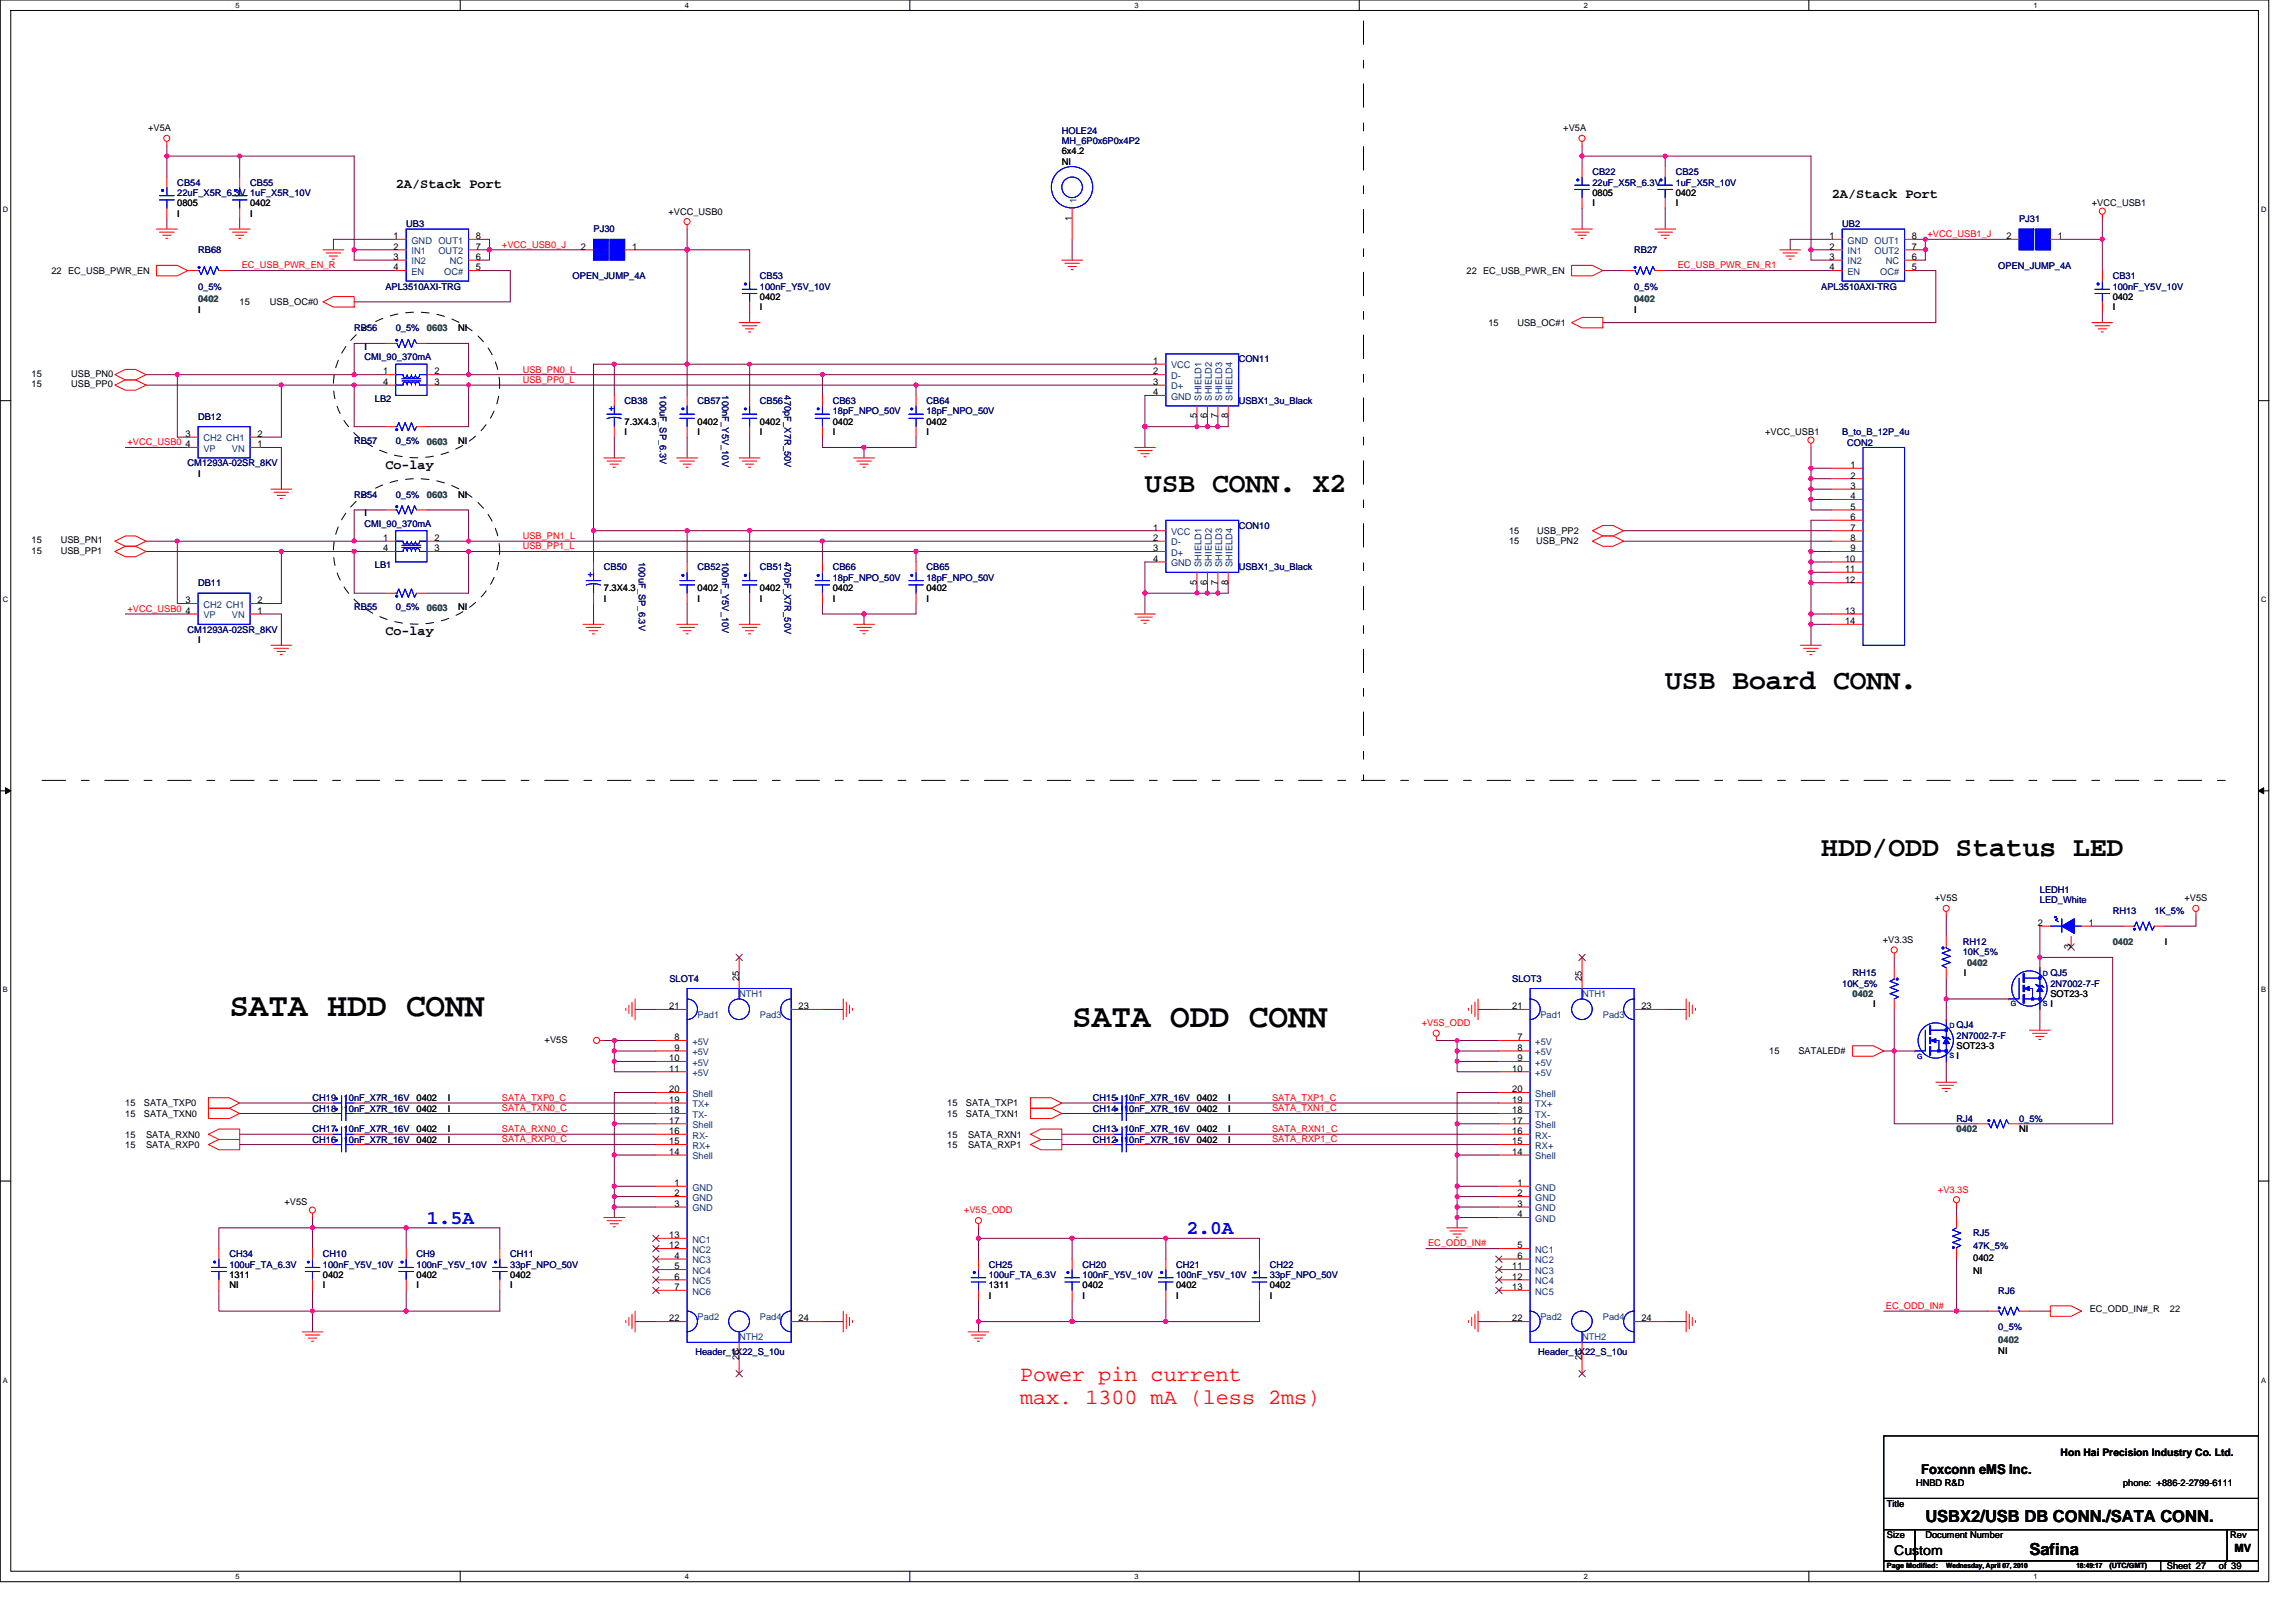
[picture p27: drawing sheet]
<svg xmlns="http://www.w3.org/2000/svg" width="297mm" height="210mm" viewBox="0 0 297 210" stroke-linecap="round" stroke-linejoin="round" font-family="sans-serif">
<defs><g id="words">
<g font-size="4.3">
<text x="29.7" y="131.5">SATA HDD CONN</text>
<text x="138.7" y="132.8">SATA ODD CONN</text>
</g>
<g font-size="3.6">
<text x="148.1" y="63.6">USB CONN. X2</text>
<text x="215.4" y="89.2">USB Board CONN.</text>
<text x="235.6" y="110.7">HDD/ODD Status LED</text>
</g>
<g font-size="2.8" fill="#f00">
<text x="132" y="178.6">Power pin current</text>
<text x="132" y="181.7">max. 1300 mA (less 2ms)</text>
</g>
<g font-size="2.5" fill="#00f">
<text x="55.2" y="158.3">1.5A</text>
<text x="153.5" y="159.7">2.0A</text>
</g>
<g font-size="2.1">
<text x="249.1" y="196.9">USBX2/USB DB CONN./SATA CONN.</text>
<text x="262.5" y="201.2">Safina</text>
</g>
<g font-size="1.7">
<text x="51.2" y="24.3">2A/Stack Port</text>
<text x="237" y="25.7">2A/Stack Port</text>
<text x="49.9" y="60.7">Co-lay</text>
<text x="49.9" y="82.2">Co-lay</text>
<text x="248.6" y="190.8">Foxconn eMS Inc.</text>
<text x="245.1" y="201.2">Custom</text>
</g>
<text font-size="1.5" x="289.1" y="200.7">MV</text>
<text font-size="1.3" x="266.6" y="188.4">Hon Hai Precision Industry Co. Ltd.</text>
<g font-size="1.2">
<text x="19.2" y="17">+V5A</text>
<text x="202.2" y="17">+V5A</text>
<text x="137.4" y="20">6x4.2</text>
<text x="137.4" y="21.3">NI</text>
<text x="22.9" y="26.7">0805</text>
<text x="22.9" y="28">I</text>
<text x="32.4" y="26.7">0402</text>
<text x="32.4" y="28">I</text>
<text x="86.5" y="27.8">+VCC_USB0</text>
<text x="138.7" y="28.6" transform="rotate(-90 138.7 28.6)">1</text>
<text x="206" y="25.3">0805</text>
<text x="206" y="26.7">I</text>
<text x="216.8" y="25.3">0402</text>
<text x="216.8" y="26.7">I</text>
<text x="270.6" y="26.7">+VCC_USB1</text>
<text x="6.6" y="35.4">22 EC_USB_PWR_EN</text>
<text x="50.9" y="30.9">1</text>
<text x="50.9" y="32.3">2</text>
<text x="50.9" y="33.6">3</text>
<text x="50.9" y="35">4</text>
<text x="61.6" y="35">5</text>
<text x="61.6" y="30.9">8</text>
<text x="61.6" y="32.3">7</text>
<text x="61.6" y="33.6">6</text>
<text x="75.2" y="32.3">2</text>
<text x="81.8" y="32.3">1</text>
<text x="189.7" y="35.4">22 EC_USB_PWR_EN</text>
<text x="236.7" y="30.9">1</text>
<text x="236.7" y="32.3">2</text>
<text x="236.7" y="33.6">3</text>
<text x="236.7" y="35">4</text>
<text x="247.4" y="35">5</text>
<text x="247.4" y="30.9">8</text>
<text x="247.4" y="32.3">7</text>
<text x="247.4" y="33.6">6</text>
<text x="259.6" y="30.9">2</text>
<text x="266.2" y="30.9">1</text>
<text x="25.6" y="40.6">I</text>
<text x="31" y="39.5">15</text>
<text x="34.9" y="39.5">USB_OC#0</text>
<text x="98.3" y="38.8">0402</text>
<text x="98.3" y="40.2">I</text>
<text x="211.4" y="40.6">I</text>
<text x="273.3" y="38.8">0402</text>
<text x="273.3" y="40.2">I</text>
<text x="47.2" y="45.3">I</text>
<text x="59.3" y="42.8">NI</text>
<text x="149.2" y="47.1">1</text>
<text x="192.5" y="42.2">15</text>
<text x="196.3" y="42.2">USB_OC#1</text>
<text x="4.1" y="50.1">15</text>
<text x="4.1" y="48.8">15</text>
<text x="9.2" y="50.1">USB_PP0</text>
<text x="9.2" y="48.8">USB_PN0</text>
<text x="49.6" y="48.5">1</text>
<text x="49.6" y="49.8">4</text>
<text x="56.2" y="49.8">3</text>
<text x="56.2" y="48.5">2</text>
<text x="149.2" y="48.5">2</text>
<text x="149.2" y="49.8">3</text>
<text x="149.2" y="51.1">4</text>
<text x="24" y="56.5">3</text>
<text x="24" y="57.9">4</text>
<text x="33.3" y="57.9">1</text>
<text x="33.3" y="56.5">2</text>
<text x="59.3" y="57.4">NI</text>
<text x="80.8" y="54.9">7.3X4.3</text>
<text x="80.8" y="56.3">I</text>
<text x="90.3" y="54.9">0402</text>
<text x="90.3" y="56.3">I</text>
<text x="98.3" y="54.9">0402</text>
<text x="98.3" y="56.3">I</text>
<text x="107.7" y="54.9">0402</text>
<text x="107.7" y="56.3">I</text>
<text x="119.9" y="54.9">0402</text>
<text x="119.9" y="56.3">I</text>
<text x="154.8" y="54.1" transform="rotate(-90 154.8 54.1)">5</text>
<text x="156.2" y="54.1" transform="rotate(-90 156.2 54.1)">6</text>
<text x="157.5" y="54.1" transform="rotate(-90 157.5 54.1)">7</text>
<text x="158.9" y="54.1" transform="rotate(-90 158.9 54.1)">8</text>
<text x="228.4" y="56.3">+VCC_USB1</text>
<text x="25.6" y="61.7">I</text>
<text x="59.3" y="64.4">NI</text>
<text x="239.4" y="60.6">1</text>
<text x="239.4" y="61.9">2</text>
<text x="239.4" y="63.3">3</text>
<text x="239.4" y="64.6">4</text>
<text x="239.4" y="66">5</text>
<text x="4.1" y="70.3">15</text>
<text x="4.1" y="71.6">15</text>
<text x="7.8" y="70.3">USB_PN1</text>
<text x="7.8" y="71.6">USB_PP1</text>
<text x="47.2" y="66.8">I</text>
<text x="49.6" y="70">1</text>
<text x="49.6" y="71.3">4</text>
<text x="56.2" y="71.3">3</text>
<text x="56.2" y="70">2</text>
<text x="149.2" y="68.6">1</text>
<text x="149.2" y="70">2</text>
<text x="149.2" y="71.3">3</text>
<text x="195.2" y="70.4">15</text>
<text x="195.2" y="69.1">15</text>
<text x="198.8" y="70.4">USB_PN2</text>
<text x="198.9" y="69.1">USB_PP2</text>
<text x="239.4" y="67.3">6</text>
<text x="239.4" y="68.6">7</text>
<text x="239.4" y="70">8</text>
<text x="239.4" y="71.3">9</text>
<text x="78.1" y="76.5">7.3X4.3</text>
<text x="78.1" y="77.9">I</text>
<text x="90.3" y="76.5">0402</text>
<text x="90.3" y="77.9">I</text>
<text x="98.3" y="76.5">0402</text>
<text x="98.3" y="77.9">I</text>
<text x="107.7" y="76.5">0402</text>
<text x="107.7" y="77.9">I</text>
<text x="119.9" y="76.5">0402</text>
<text x="119.9" y="77.9">I</text>
<text x="149.2" y="72.7">4</text>
<text x="154.8" y="75.7" transform="rotate(-90 154.8 75.7)">5</text>
<text x="156.2" y="75.7" transform="rotate(-90 156.2 75.7)">6</text>
<text x="157.5" y="75.7" transform="rotate(-90 157.5 75.7)">7</text>
<text x="158.9" y="75.7" transform="rotate(-90 158.9 75.7)">8</text>
<text x="238.7" y="72.7">10</text>
<text x="238.7" y="74">11</text>
<text x="238.7" y="75.4">12</text>
<text x="24" y="78.1">3</text>
<text x="24" y="79.4">4</text>
<text x="25.6" y="83.2">I</text>
<text x="33.3" y="79.4">1</text>
<text x="33.3" y="78.1">2</text>
<text x="59.3" y="78.9">NI</text>
<text x="238.7" y="79.4">13</text>
<text x="238.7" y="80.8">14</text>
<text x="250.3" y="116.6">+V5S</text>
<text x="263.6" y="119.8">2</text>
<text x="270.2" y="119.8">1</text>
<text x="282.6" y="116.6">+V5S</text>
<text x="243.6" y="122">+V3.3S</text>
<text x="267.9" y="122.8" transform="rotate(-90 267.9 122.8)">3</text>
<text x="280.1" y="122.3">I</text>
<text x="86.6" y="130.6">21</text>
<text x="95.6" y="126.9" transform="rotate(-90 95.6 126.9)">25</text>
<text x="103.3" y="130.6">23</text>
<text x="195.6" y="130.6">21</text>
<text x="204.7" y="126.9" transform="rotate(-90 204.7 126.9)">25</text>
<text x="212.4" y="130.6">23</text>
<text x="242.4" y="130.3">I</text>
<text x="254.1" y="126.3">I</text>
<text x="265.3" y="129">SOT23-3</text>
<text x="265.3" y="130.3">I</text>
<text x="70.5" y="134.9">+V5S</text>
<text x="86.6" y="137.3">10</text>
<text x="87.3" y="134.6">8</text>
<text x="87.3" y="136">9</text>
<text x="196.3" y="134.6">7</text>
<text x="196.3" y="136">8</text>
<text x="196.3" y="137.3">9</text>
<text x="228.9" y="136.4">15</text>
<text x="232.7" y="136.4">SATALED#</text>
<text x="253.1" y="135.7">SOT23-3</text>
<text x="253.1" y="137.1">I</text>
<text x="16.2" y="143.1">15</text>
<text x="18.6" y="143.1">SATA_TXP0</text>
<text x="53.9" y="142.5">0402</text>
<text x="53.9" y="143.8">0402</text>
<text x="57.9" y="142.5">I</text>
<text x="57.9" y="143.8">I</text>
<text x="86.6" y="138.6">11</text>
<text x="86.6" y="142.7">19</text>
<text x="86.6" y="141.3">20</text>
<text x="122.6" y="143.1">15</text>
<text x="125" y="143.1">SATA_TXP1</text>
<text x="154.9" y="143.8">0402</text>
<text x="154.9" y="142.5">0402</text>
<text x="158.9" y="143.8">I</text>
<text x="158.9" y="142.5">I</text>
<text x="195.6" y="138.6">10</text>
<text x="195.6" y="142.7">19</text>
<text x="195.6" y="141.3">20</text>
<text x="16.2" y="147.2">15</text>
<text x="16.2" y="148.5">15</text>
<text x="16.2" y="144.5">15</text>
<text x="18.6" y="144.5">SATA_TXN0</text>
<text x="18.9" y="147.2">SATA_RXN0</text>
<text x="18.9" y="148.5">SATA_RXP0</text>
<text x="53.9" y="147.8">0402</text>
<text x="53.9" y="146.5">0402</text>
<text x="57.9" y="147.8">I</text>
<text x="57.9" y="146.5">I</text>
<text x="86.6" y="149.4">14</text>
<text x="86.6" y="148.1">15</text>
<text x="86.6" y="146.7">16</text>
<text x="86.6" y="145.4">17</text>
<text x="86.6" y="144">18</text>
<text x="122.6" y="144.5">15</text>
<text x="122.6" y="147.2">15</text>
<text x="122.6" y="148.5">15</text>
<text x="125" y="144.5">SATA_TXN1</text>
<text x="125.2" y="147.2">SATA_RXN1</text>
<text x="125.2" y="148.5">SATA_RXP1</text>
<text x="154.9" y="147.8">0402</text>
<text x="154.9" y="146.5">0402</text>
<text x="158.9" y="147.8">I</text>
<text x="158.9" y="146.5">I</text>
<text x="195.6" y="149.4">14</text>
<text x="195.6" y="148.1">15</text>
<text x="195.6" y="146.7">16</text>
<text x="195.6" y="145.4">17</text>
<text x="195.6" y="144">18</text>
<text x="261.2" y="146.5">NI</text>
<text x="36.8" y="155.9">+V5S</text>
<text x="87.3" y="153.5">1</text>
<text x="87.3" y="154.8">2</text>
<text x="196.3" y="153.5">1</text>
<text x="196.3" y="154.8">2</text>
<text x="86.6" y="161.5">12</text>
<text x="86.6" y="160.2">13</text>
<text x="87.3" y="156.1">3</text>
<text x="196.3" y="156.1">3</text>
<text x="196.3" y="161.5">5</text>
<text x="196.3" y="157.5">4</text>
<text x="29.7" y="165.4">1311</text>
<text x="29.7" y="166.7">NI</text>
<text x="41.8" y="165.4">0402</text>
<text x="41.8" y="166.7">I</text>
<text x="53.9" y="165.4">0402</text>
<text x="53.9" y="166.7">I</text>
<text x="66" y="165.4">0402</text>
<text x="66" y="166.7">I</text>
<text x="87.3" y="162.9">4</text>
<text x="87.3" y="164.2">5</text>
<text x="87.3" y="165.6">6</text>
<text x="87.3" y="166.9">7</text>
<text x="127.9" y="166.7">1311</text>
<text x="140.1" y="166.7">0402</text>
<text x="152.2" y="166.7">0402</text>
<text x="164.3" y="166.7">0402</text>
<text x="195.6" y="164.2">11</text>
<text x="195.6" y="165.6">12</text>
<text x="195.6" y="166.9">13</text>
<text x="196.3" y="162.9">6</text>
<text x="255.3" y="163.2">0402</text>
<text x="255.3" y="164.8">NI</text>
<text x="86.6" y="171">22</text>
<text x="103.3" y="171">24</text>
<text x="127.9" y="168">I</text>
<text x="140.1" y="168">I</text>
<text x="152.2" y="168">I</text>
<text x="164.3" y="168">I</text>
<text x="195.6" y="171">22</text>
<text x="212.4" y="171">24</text>
<text x="270.4" y="169.8">EC_ODD_IN#_R</text>
<text x="280.7" y="169.8">22</text>
<text x="95.6" y="176" transform="rotate(-90 95.6 176)">26</text>
<text x="204.7" y="176" transform="rotate(-90 204.7 176)">26</text>
<text x="258.5" y="175.2">NI</text>
<text x="244.1" y="195">Title</text>
<text x="247.9" y="192.3">HNBD R&amp;D</text>
<text x="274.7" y="192.3">phone: +886-2-2799-6111</text>
<text x="244.1" y="199">Size</text>
<text x="249.1" y="199">Document Number</text>
<text x="280.3" y="203">Sheet 27</text>
<text x="287.1" y="203">of 39</text>
<text x="288.5" y="199">Rev</text>
</g>
<g font-size="1.2" fill="#000080">
<text x="137.4" y="17.3">HOLE24</text>
<text x="137.4" y="18.6">MH_6P0x6P0x4P2</text>
<text x="206" y="22.6">CB22</text>
<text x="216.8" y="22.6">CB25</text>
<text x="22.9" y="24">CB54</text>
<text x="22.9" y="25.3">22uF_X5R_6.3V 1uF_X5R_10V</text>
<text x="32.4" y="24">CB55</text>
<text x="52.6" y="29.4">UB3</text>
<text x="206" y="24">22uF_X5R_6.3V</text>
<text x="216.8" y="24">1uF_X5R_10V</text>
<text x="238.3" y="29.4">UB2</text>
<text x="261.2" y="28.7">PJ31</text>
<text x="25.6" y="32.7">RB68</text>
<text x="76.8" y="30.1">PJ30</text>
<text x="211.4" y="32.7">RB27</text>
<text x="258.5" y="34.8">OPEN_JUMP_4A</text>
<text x="25.6" y="37.5">0_5%</text>
<text x="49.9" y="37.5">APL3510AXI-TRG</text>
<text x="74.1" y="36.1">OPEN_JUMP_4A</text>
<text x="98.3" y="36.1">CB53</text>
<text x="98.3" y="37.5">100nF_Y5V_10V</text>
<text x="211.4" y="37.5">0_5%</text>
<text x="235.6" y="37.5">APL3510AXI-TRG</text>
<text x="273.3" y="36.1">CB31</text>
<text x="273.3" y="37.5">100nF_Y5V_10V</text>
<text x="45.8" y="42.8">RB56</text>
<text x="47.2" y="46.6">CMI_90_370mA</text>
<text x="51.2" y="42.8">0_5%</text>
<text x="160.2" y="46.9">CON11</text>
<text x="48.5" y="52">LB2</text>
<text x="80.8" y="52.3">CB38</text>
<text x="85.4" y="51.2" transform="rotate(90 85.4 51.2)">100uF_SP_6.3V</text>
<text x="90.3" y="52.3">CB57</text>
<text x="93.4" y="51.2" transform="rotate(90 93.4 51.2)">100nF_Y5V_10V</text>
<text x="98.3" y="52.3">CB56</text>
<text x="101.5" y="51.2" transform="rotate(90 101.5 51.2)">470pF_X7R_50V</text>
<text x="107.7" y="52.3">CB63</text>
<text x="107.7" y="53.6">18pF_NPO_50V</text>
<text x="119.9" y="52.3">CB64</text>
<text x="119.9" y="53.6">18pF_NPO_50V</text>
<text x="160.2" y="52.3">USBX1_3u_Black</text>
<text x="25.6" y="54.3">DB12</text>
<text x="45.8" y="57.4">RB57</text>
<text x="51.2" y="57.4">0_5%</text>
<text x="238.3" y="56.3">B_to_B_12P_4u</text>
<text x="239" y="57.7">CON2</text>
<text x="24.3" y="60.3">CM1293A-02SR_8KV</text>
<text x="45.8" y="64.4">RB54</text>
<text x="51.2" y="64.4">0_5%</text>
<text x="47.2" y="68.2">CMI_90_370mA</text>
<text x="160.2" y="68.4">CON10</text>
<text x="25.6" y="75.8">DB11</text>
<text x="48.5" y="73.5">LB1</text>
<text x="78.1" y="73.8">CB50</text>
<text x="82.7" y="72.7" transform="rotate(90 82.7 72.7)">100uF_SP_6.3V</text>
<text x="90.3" y="73.8">CB52</text>
<text x="93.4" y="72.7" transform="rotate(90 93.4 72.7)">100nF_Y5V_10V</text>
<text x="98.3" y="73.8">CB51</text>
<text x="101.5" y="72.7" transform="rotate(90 101.5 72.7)">470pF_X7R_50V</text>
<text x="107.7" y="73.8">CB66</text>
<text x="107.7" y="75.1">18pF_NPO_50V</text>
<text x="119.9" y="73.8">CB65</text>
<text x="119.9" y="75.1">18pF_NPO_50V</text>
<text x="160.2" y="73.8">USBX1_3u_Black</text>
<text x="24.3" y="81.9">CM1293A-02SR_8KV</text>
<text x="45.8" y="78.9">RB55</text>
<text x="51.2" y="78.9">0_5%</text>
<text x="263.9" y="115.5">LEDH1</text>
<text x="263.9" y="116.9">LED_White</text>
<text x="273.3" y="118.2">RH13</text>
<text x="278.7" y="118.2">1K_5%</text>
<text x="253.9" y="122.3">RH12</text>
<text x="253.9" y="123.6">10K_5%</text>
<text x="86.6" y="127.1">SLOT4</text>
<text x="195.6" y="127.1">SLOT3</text>
<text x="238.3" y="127.7">10K_5%</text>
<text x="239.7" y="126.3">RH15</text>
<text x="265.3" y="126.3">QJ5</text>
<text x="265.3" y="127.7">2N7002-7-F</text>
<text x="253.1" y="133">QJ4</text>
<text x="253.1" y="134.4">2N7002-7-F</text>
<text x="40.4" y="142.5">CH19</text>
<text x="40.4" y="143.8">CH18</text>
<text x="44.5" y="142.5">10nF_X7R_16V</text>
<text x="44.5" y="143.8">10nF_X7R_16V</text>
<text x="141.4" y="143.8">CH14</text>
<text x="141.4" y="142.5">CH15</text>
<text x="145.4" y="143.8">10nF_X7R_16V</text>
<text x="145.4" y="142.5">10nF_X7R_16V</text>
<text x="40.4" y="147.8">CH16</text>
<text x="40.4" y="146.5">CH17</text>
<text x="44.5" y="147.8">10nF_X7R_16V</text>
<text x="44.5" y="146.5">10nF_X7R_16V</text>
<text x="141.4" y="147.8">CH12</text>
<text x="141.4" y="146.5">CH13</text>
<text x="145.4" y="147.8">10nF_X7R_16V</text>
<text x="145.4" y="146.5">10nF_X7R_16V</text>
<text x="253.1" y="145.2">RJ4</text>
<text x="261.2" y="145.2">0_5%</text>
<text x="255.3" y="160">RJ5</text>
<text x="255.3" y="161.6">47K_5%</text>
<text x="29.7" y="162.6">CH34</text>
<text x="29.7" y="164">100uF_TA_6.3V</text>
<text x="41.8" y="162.6">CH10</text>
<text x="41.8" y="164">100nF_Y5V_10V</text>
<text x="53.9" y="162.6">CH9</text>
<text x="53.9" y="164">100nF_Y5V_10V</text>
<text x="66" y="162.6">CH11</text>
<text x="66" y="164">33pF_NPO_50V</text>
<text x="127.9" y="164">CH25</text>
<text x="127.9" y="165.4">100uF_TA_6.3V</text>
<text x="140.1" y="164">CH20</text>
<text x="140.1" y="165.4">100nF_Y5V_10V</text>
<text x="152.2" y="164">CH21</text>
<text x="152.2" y="165.4">100nF_Y5V_10V</text>
<text x="164.3" y="164">CH22</text>
<text x="164.3" y="165.4">33pF_NPO_50V</text>
<text x="258.5" y="167.4">RJ6</text>
<text x="258.5" y="172.1">0_5%</text>
<text x="90" y="175.3">Header_1X22_S_10u</text>
<text x="199" y="175.3">Header_1X22_S_10u</text>
</g>
<g font-size="1.2" fill="#004080">
<text x="139.3" y="26.2" transform="rotate(-90 139.3 26.2)">1</text>
<text x="53.2" y="31.5">GND OUT1</text>
<text x="53.2" y="32.9">IN1</text>
<text x="53.2" y="34.2">IN2</text>
<text x="53.2" y="35.6">EN</text>
<text x="56.7" y="32.9">OUT2</text>
<text x="57.5" y="35.6">OC#</text>
<text x="58.2" y="34.2">NC</text>
<text x="239" y="31.5">GND OUT1</text>
<text x="239" y="32.9">IN1</text>
<text x="239" y="34.2">IN2</text>
<text x="239" y="35.6">EN</text>
<text x="242.5" y="32.9">OUT2</text>
<text x="243.2" y="35.6">OC#</text>
<text x="244" y="34.2">NC</text>
<text x="151.5" y="47.7">VCC</text>
<text x="151.5" y="49">D-</text>
<text x="151.5" y="50.4">D+</text>
<text x="151.5" y="51.7">GND</text>
<text x="155.4" y="51.8" transform="rotate(-90 155.4 51.8)">SHIELD1</text>
<text x="156.8" y="51.8" transform="rotate(-90 156.8 51.8)">SHIELD2</text>
<text x="158.1" y="51.8" transform="rotate(-90 158.1 51.8)">SHIELD3</text>
<text x="159.5" y="51.8" transform="rotate(-90 159.5 51.8)">SHIELD4</text>
<text x="26.3" y="57.1">CH2 CH1</text>
<text x="26.3" y="58.4">VP</text>
<text x="30" y="58.4">VN</text>
<text x="151.5" y="69.2">VCC</text>
<text x="151.5" y="70.6">D-</text>
<text x="151.5" y="71.9">D+</text>
<text x="151.5" y="73.3">GND</text>
<text x="155.4" y="73.4" transform="rotate(-90 155.4 73.4)">SHIELD1</text>
<text x="156.8" y="73.4" transform="rotate(-90 156.8 73.4)">SHIELD2</text>
<text x="158.1" y="73.4" transform="rotate(-90 158.1 73.4)">SHIELD3</text>
<text x="159.5" y="73.4" transform="rotate(-90 159.5 73.4)">SHIELD4</text>
<text x="26.3" y="78.6">CH2 CH1</text>
<text x="26.3" y="80">VP</text>
<text x="30" y="80">VN</text>
<text x="90.3" y="131.7">Pad1</text>
<text x="95.6" y="129">NTH1</text>
<text x="98.3" y="131.7">Pad3</text>
<text x="199.3" y="131.7">Pad1</text>
<text x="204.7" y="129">NTH1</text>
<text x="207.4" y="131.7">Pad3</text>
<text x="89.6" y="135.2">+5V</text>
<text x="89.6" y="136.5">+5V</text>
<text x="89.6" y="137.9">+5V</text>
<text x="198.6" y="135.2">+5V</text>
<text x="198.6" y="136.5">+5V</text>
<text x="198.6" y="137.9">+5V</text>
<text x="89.6" y="139.2">+5V</text>
<text x="89.6" y="143.3">TX+</text>
<text x="89.6" y="141.9">Shell</text>
<text x="198.6" y="139.2">+5V</text>
<text x="198.6" y="143.3">TX+</text>
<text x="198.6" y="141.9">Shell</text>
<text x="89.6" y="150">Shell</text>
<text x="89.6" y="148.6">RX+</text>
<text x="89.6" y="147.3">RX-</text>
<text x="89.6" y="145.9">Shell</text>
<text x="89.6" y="144.6">TX-</text>
<text x="198.6" y="150">Shell</text>
<text x="198.6" y="148.6">RX+</text>
<text x="198.6" y="147.3">RX-</text>
<text x="198.6" y="145.9">Shell</text>
<text x="198.6" y="144.6">TX-</text>
<text x="89.6" y="154">GND</text>
<text x="89.6" y="155.4">GND</text>
<text x="198.6" y="154">GND</text>
<text x="198.6" y="155.4">GND</text>
<text x="89.6" y="156.7">GND</text>
<text x="89.6" y="160.8">NC1</text>
<text x="198.6" y="156.7">GND</text>
<text x="198.6" y="158.1">GND</text>
<text x="89.6" y="163.4">NC3</text>
<text x="89.6" y="164.8">NC4</text>
<text x="89.6" y="166.1">NC5</text>
<text x="89.6" y="167.5">NC6</text>
<text x="89.6" y="162.1">NC2</text>
<text x="198.6" y="164.8">NC3</text>
<text x="198.6" y="166.1">NC4</text>
<text x="198.6" y="167.5">NC5</text>
<text x="198.6" y="162.1">NC1</text>
<text x="198.6" y="163.4">NC2</text>
<text x="90.3" y="170.7">Pad2</text>
<text x="95.6" y="173.4">NTH2</text>
<text x="98.3" y="170.7">Pad4</text>
<text x="199.3" y="170.7">Pad2</text>
<text x="204.7" y="173.4">NTH2</text>
<text x="207.4" y="170.7">Pad4</text>
</g>
<g font-size="1.2" fill="#f00">
<text x="31.3" y="34.7">EC_USB_PWR_EN_R</text>
<text x="64.9" y="32">+VCC_USB0_J</text>
<text x="217.1" y="34.7">EC_USB_PWR_EN_R1</text>
<text x="249.4" y="30.7">+VCC_USB1_J</text>
<text x="67.6" y="48.2">USB_PN0_L</text>
<text x="67.6" y="49.6">USB_PP0_L</text>
<text x="16.5" y="57.6">+VCC_USB0</text>
<text x="67.6" y="69.7">USB_PN1_L</text>
<text x="67.6" y="71.1">USB_PP1_L</text>
<text x="16.5" y="79.2">+VCC_USB0</text>
<text x="183.9" y="132.8">+V5S_ODD</text>
<text x="64.9" y="142.4">SATA_TXP0_C</text>
<text x="64.9" y="143.8">SATA_TXN0_C</text>
<text x="164.6" y="142.4">SATA_TXP1_C</text>
<text x="164.6" y="143.8">SATA_TXN1_C</text>
<text x="64.9" y="146.5">SATA_RXN0_C</text>
<text x="64.9" y="147.8">SATA_RXP0_C</text>
<text x="164.6" y="146.5">SATA_RXN1_C</text>
<text x="164.6" y="147.8">SATA_RXP1_C</text>
<text x="250.7" y="154.3">+V3.3S</text>
<text x="124.7" y="157">+V5S_ODD</text>
<text x="184.8" y="161.3">EC_ODD_IN#</text>
<text x="244" y="169.4">EC_ODD_IN#</text>
</g>
<g font-size="1.2" fill="#008040">
<text x="25.6" y="39.1">0402</text>
<text x="211.4" y="39.1">0402</text>
<text x="55.2" y="42.9">0603</text>
<text x="55.2" y="57.5">0603</text>
<text x="55.2" y="64.4">0603</text>
<text x="55.2" y="79.1">0603</text>
<text x="254.5" y="125">0402</text>
<text x="273.3" y="122.3">0402</text>
<text x="239.7" y="129">0402</text>
<text x="253.1" y="146.5">0402</text>
<text x="258.5" y="173.7">0402</text>
</g>
<g font-size="1.2" fill="#00f">
<text x="78.8" y="52.5" transform="rotate(90 78.8 52.5)">+</text>
<text x="76.1" y="74" transform="rotate(90 76.1 74)">+</text>
</g>
<g font-size="1">
<text x="30.5" y="1">5</text>
<text x="88.6" y="1">4</text>
<text x="146.8" y="1">3</text>
<text x="204.9" y="1">2</text>
<text x="263.1" y="1">1</text>
<text x=".4" y="27.4">D</text>
<text x="292.5" y="27.4">D</text>
<text x=".4" y="77.9">C</text>
<text x="292.5" y="77.9">C</text>
<text x=".4" y="128.4">B</text>
<text x="292.5" y="128.4">B</text>
<text x=".4" y="178.9">A</text>
<text x="292.5" y="178.9">A</text>
<text x="30.5" y="204.3">5</text>
<text x="88.6" y="204.3">4</text>
<text x="146.8" y="204.3">3</text>
<text x="204.9" y="204.3">2</text>
<text x="263.1" y="204.3">1</text>
</g>
<g font-size=".9" fill="#00f">
<text x="260.1" y="130.2">G</text>
<text x="264.3" y="126.3">D</text>
<text x="264.3" y="130.1">S</text>
<text x="248" y="136.9">G</text>
<text x="252.2" y="133.1">D</text>
<text x="252.2" y="136.8">S</text>
</g>
<g font-size=".9">
<text x="244.1" y="202.9">Page Modified:</text>
<text x="251.8" y="202.9">Wednesday, April 07, 2010</text>
<text x="268.6" y="202.9">18:49:17</text>
<text x="272.9" y="202.9">(UTC/GMT)</text>
</g>
</g></defs>
<path d="M0 0h293.5v204.6h-293.5zM1.4 1.4h290.8v201.9h-290.8z" fill="none" stroke="#000" stroke-width=".13"/>
<g fill="#fff">
<path d="M30.5 .1h.5v1.1h-.5z"/>
<path d="M30.5 203.4h.5v1.1h-.5z"/>
</g>
<path d="M59.5 0v1.4M59.5 203.3v1.3" fill="none" stroke="#000" stroke-width=".13"/>
<g fill="#fff">
<path d="M88.6 .1h.5v1.1h-.5z"/>
<path d="M88.6 203.4h.5v1.1h-.5z"/>
</g>
<path d="M117.7 0v1.4M117.7 203.3v1.3" fill="none" stroke="#000" stroke-width=".13"/>
<g fill="#fff">
<path d="M146.8 .1h.5v1.1h-.5z"/>
<path d="M146.8 203.4h.5v1.1h-.5z"/>
</g>
<path d="M175.8 0v1.4M175.8 203.3v1.3" fill="none" stroke="#000" stroke-width=".13"/>
<g fill="#fff">
<path d="M204.9 .1h.5v1.1h-.5z"/>
<path d="M204.9 203.4h.5v1.1h-.5z"/>
</g>
<path d="M234 0v1.4M234 203.3v1.3" fill="none" stroke="#000" stroke-width=".13"/>
<g fill="#fff">
<path d="M263.1 .1h.5v1.1h-.5z"/>
<path d="M263.1 203.4h.5v1.1h-.5z"/>
<path d="M.4 26.6h.7v1h-.7z"/>
<path d="M292.5 26.6h.7v1h-.7z"/>
<path d="M.4 77.1h.7v1h-.7z"/>
<path d="M292.5 77.1h.7v1h-.7z"/>
</g>
<path d="M0 51.8h1.4M292.2 51.8h1.3" fill="none" stroke="#000" stroke-width=".13"/>
<g fill="#fff">
<path d="M.4 127.6h.6v1h-.6z"/>
<path d="M292.5 127.6h.7v1h-.7z"/>
</g>
<path d="M0 102.3h1.4M292.2 102.3h1.3" fill="none" stroke="#000" stroke-width=".13"/>
<path d="M.7 101.9l.7 .4-.7 .4zM292.2 102.3l.7-.4v.8z" fill="#000" stroke="#000" stroke-width=".13"/>
<g fill="#fff">
<path d="M.4 178h.6v1.1h-.6z"/>
<path d="M292.5 178h.7v1.1h-.7z"/>
</g>
<path d="M0 152.8h1.4M292.2 152.8h1.3M243.7 185.8h48.5v8.1h-48.5zM243.7 193.9h48.5v4h-48.5zM243.7 197.9h4.1v4h-4.1zM247.8 197.9h40.3v4h-40.3zM288.1 197.9h4.1v4h-4.1zM243.7 201.9h35.8v1.4h-35.8zM279.5 201.9h12.7v1.4h-12.7z" fill="none" stroke="#000" stroke-width=".13"/>
<g fill="none" stroke="#800040" stroke-width=".13">
<path d="M21.6 18.9v1.3M204.7 18.9v1.3M21.6 28.3v1.3M21.6 20.2v2.7M21.6 20.2h9.4M29.7 35h21.5M31 28.3v1.3M31 20.2h14.8v12.1M31 20.2v2.7M45.8 32.3v1.4h5.4M45.8 32.3h5.4M51.2 31h-8.1v1.3"/>
<path d="M62 35h4v4.1h-20.2M62 31h1.3v1.3M62 32.3h1.3M63.3 32.3v1.4h-1.3M63.3 32.3h12.1M82.2 32.3h6.7M88.9 32.3v14.8h8.1M88.9 29.6v2.7M88.9 32.3h8.1v2.7M138.7 31v2.7M204.7 20.2h10.7M204.7 26.9v2.7"/>
<path d="M204.7 20.2v1.3M207.4 35h2.7M215.4 26.9v2.7M215.4 35h21.6M215.4 20.2h18.9v12.1M215.4 20.2v1.3M234.3 32.3h2.7M234.3 32.3v1.4h2.7M237 31h-5.4v1.3M247.8 35h2.6v6.7h-43M247.8 32.3h1.3M247.8 31h1.3"/>
<path d="M249.1 31v1.3M249.1 31h10.8M249.1 32.3v1.4h-1.3M266.6 31h5.4M272 31v4M272 28.3v2.7M16.2 57.9h8.1M18.9 49.8h17.5M18.9 48.5h4M22.9 48.5v8.1h1.4M22.9 48.5h22.9M33.7 57.9h2.7v5.4"/>
<path d="M36.4 49.8v6.8h-2.7M36.4 49.8h9.4M45.8 49.8h4.1M45.8 49.8v5.4h4.1M45.8 48.5h4.1M49.9 44.4h-4.1v4.1M55.2 44.4h5.4v4.1M56.6 48.5h4M56.6 49.8h4M60.6 48.5h45.8v2.7M60.6 49.8h57.9M60.6 49.8v5.4h-5.4"/>
<path d="M79.5 47.1v4.1M79.5 47.1h-2.7v21.6M79.5 47.1h9.4v4.1M79.5 56.6v2.6M88.9 56.6v2.6M97 47.1h52.5M97 47.1v4.1M97 56.6v2.6M97 40.4v1.3M106.4 56.6v1.3h5.4v1.3M106.4 48.5h43.1M118.5 49.8h31"/>
<path d="M118.5 49.8v1.4M118.5 56.6v1.3h-6.7M148.1 55.2v2.7M148.1 55.2h6.8M149.5 51.2h-1.4v4M154.9 53.8v1.4h1.3M156.2 55.2h1.4M156.2 53.8v1.4M157.6 53.8v1.4M158.9 53.8v1.4h-1.3M234.3 57.9v2.7M272 40.4v1.3"/>
<path d="M16.2 79.4h8.1M18.9 71.4h17.5M18.9 70h4M22.9 70v8.1h1.4M22.9 70h22.9M33.7 79.4h2.7v4.1M36.4 71.4v6.7h-2.7M36.4 71.4h9.4M45.8 71.4h4.1M45.8 71.4v5.4h4.1M45.8 70h4.1M49.9 66h-4.1v4"/>
<path d="M55.2 66h5.4v4M56.6 70h4M56.6 71.4h4M60.6 70h45.8v2.7M60.6 71.4h57.9v1.3M60.6 71.4v5.4h-5.4M76.8 68.7h12.1v4M76.8 78.1v2.7M76.8 68.7v4M88.9 78.1v2.7M88.9 68.7h8.1M97 68.7h52.5"/>
<path d="M97 68.7v4M97 78.1v2.7M106.4 78.1v1.3h5.4v1.4M106.4 70h43.1M118.5 71.4h31M118.5 78.1v1.3h-6.7M148.1 76.8v2.6M148.1 76.8h6.8M149.5 72.7h-1.4v4.1M154.9 75.4v1.4h1.3M156.2 76.8h1.4M156.2 75.4v1.4"/>
<path d="M157.6 75.4v1.4M158.9 75.4v1.4h-1.3M210.1 70h26.9M210.1 68.7h26.9M234.3 72.7v1.3h2.7M234.3 64.6v1.4h2.7M234.3 63.3h2.7M234.3 61.9h2.7M234.3 60.6h2.7M234.3 63.3v1.3h2.7M234.3 72.7h2.7M234.3 71.4h2.7"/>
<path d="M234.3 79.4v1.4h2.7M234.3 75.4v4h2.7M234.3 74v1.4h2.7M234.3 61.9v1.4M234.3 71.4v1.3M234.3 60.6v1.3M237 67.3h-2.7v4.1M234.3 80.8v2.7M251.8 118.5v2.7M263.9 119.8v4.1M270.6 119.8h4.1M284.1 118.5v1.3h-4"/>
<path d="M78.1 134.6h1.4M79.5 137.3v1.4h5.4M79.5 136v1.3M79.5 134.6v1.4M79.5 136h5.4M79.5 134.6h5.4M79.5 137.3h5.4M82.2 130.6h2.7M106.4 130.6h2.7M185.8 134.6h2.7M188.5 134.6h5.4M188.5 137.3v1.4h5.4"/>
<path d="M188.5 136h5.4M188.5 137.3h5.4M188.5 134.6v1.4M188.5 136v1.3M191.2 130.6h2.7M215.4 130.6h2.7M243.7 136h1.4M245.1 136h2.7M245.1 130.6v5.4M245.1 136v9.4h10.7M245.1 123.9v1.3M251.8 137.3v2.7"/>
<path d="M251.8 129.2h8.1M251.8 126.6v2.6M251.8 129.2v2.7M263.9 123.9h9.4v21.5h-12.1M263.9 123.9v1.3M263.9 130.6v2.7M31 142.7h10.8M31 144.1h10.8M31 146.7h10.8M31 148.1h10.8M40.4 158.9h12.2M40.4 157.5v1.4"/>
<path d="M40.4 158.9v2.6M40.4 158.9h-12.1v2.6M47.2 142.7h37.7M47.2 144.1h37.7M47.2 146.7h37.7M47.2 148.1h37.7M52.6 158.9v2.6M52.6 158.9h12.1v2.6M79.5 145.4v4M79.5 156.2v1.3M79.5 153.5v1.3M79.5 149.4v4.1"/>
<path d="M79.5 154.8v1.4M79.5 156.2h5.4M79.5 154.8h5.4M79.5 153.5h5.4M79.5 149.4h5.4M79.5 145.4h5.4M84.9 141.4h-5.4v4M126.6 158.9v1.3M137.4 146.7h5.3M137.4 142.7h5.3M137.4 148.1h5.3M137.4 144.1h5.3"/>
<path d="M148.1 146.7h45.8M148.1 142.7h45.8M148.1 148.1h45.8M148.1 144.1h45.8M188.5 157.5h5.4M188.5 156.2h5.4M188.5 154.8h5.4M188.5 153.5h5.4M188.5 149.4h5.4M188.5 157.5v1.4M188.5 156.2v1.3M188.5 154.8v1.4"/>
<path d="M188.5 153.5v1.3M188.5 149.4v4.1M188.5 145.4v4M193.9 141.4h-5.4v4h5.4M253.1 156.2v1.3M28.3 166.9v2.7h12.1M40.4 169.6v2.7M40.4 166.9v2.7M40.4 169.6h12.2M52.6 166.9v2.7M64.7 166.9v2.7h-12.1M82.2 171h2.7"/>
<path d="M106.4 171h2.7M126.6 171h12.1M126.6 160.2h12.1M126.6 171v1.3M126.6 160.2v2.7M126.6 168.3v2.7M138.7 160.2h12.1M138.7 160.2v2.7M138.7 168.3v2.7M138.7 171h12.1M150.8 160.2h12.1v2.7M150.8 160.2v2.7"/>
<path d="M150.8 168.3v2.7M162.9 168.3v2.7h-12.1M184.5 161.5h9.4M191.2 171h2.7M215.4 171h2.7M243.7 169.6h9.4M253.1 169.6h4.1M253.1 162.9v6.7M262.5 169.6h2.8"/>
</g>
<g fill="#f0f" stroke="#f0f" stroke-width=".13">
<circle cx="45.8" cy="32.3" r=".27"/>
<circle cx="31" cy="20.2" r=".26"/>
<circle cx="21.6" cy="20.2" r=".26"/>
<circle cx="97" cy="47.1" r=".25"/>
<circle cx="45.8" cy="48.5" r=".27"/>
<circle cx="45.8" cy="49.8" r=".26"/>
<circle cx="79.5" cy="47.1" r=".26"/>
<circle cx="63.3" cy="32.3" r=".26"/>
<circle cx="88.9" cy="47.1" r=".26"/>
<circle cx="148.1" cy="55.2" r=".26"/>
<circle cx="154.8" cy="55.2" r=".26"/>
<circle cx="156.2" cy="55.2" r=".27"/>
<circle cx="157.5" cy="55.2" r=".26"/>
<circle cx="157.5" cy="76.7" r=".25"/>
<circle cx="106.4" cy="70" r=".26"/>
<circle cx="76.8" cy="68.7" r=".26"/>
<circle cx="97" cy="68.7" r=".26"/>
<circle cx="45.8" cy="70" r=".26"/>
<circle cx="45.8" cy="71.3" r=".27"/>
<circle cx="148.1" cy="76.7" r=".25"/>
<circle cx="154.9" cy="76.7" r=".25"/>
<circle cx="156.2" cy="76.7" r=".26"/>
<circle cx="36.4" cy="71.3" r=".26"/>
<circle cx="88.9" cy="68.7" r=".27"/>
<circle cx="234.3" cy="32.3" r=".27"/>
<circle cx="215.4" cy="20.2" r=".25"/>
<circle cx="204.7" cy="20.2" r=".25"/>
<circle cx="234.3" cy="64.6" r=".27"/>
<circle cx="234.3" cy="61.9" r=".27"/>
<circle cx="234.3" cy="63.3" r=".26"/>
<circle cx="234.3" cy="80.8" r=".26"/>
<circle cx="234.3" cy="72.7" r=".27"/>
<circle cx="234.3" cy="71.3" r=".27"/>
<circle cx="234.3" cy="79.4" r=".27"/>
<circle cx="234.3" cy="75.4" r=".27"/>
<circle cx="234.3" cy="60.6" r=".26"/>
<circle cx="234.3" cy="74" r=".26"/>
<circle cx="106.4" cy="48.5" r=".27"/>
<circle cx="118.5" cy="71.3" r=".27"/>
<circle cx="88.9" cy="32.3" r=".27"/>
<circle cx="188.5" cy="134.6" r=".25"/>
<circle cx="52.5" cy="169.6" r=".27"/>
<circle cx="138.7" cy="171" r=".26"/>
<circle cx="126.6" cy="171" r=".26"/>
<circle cx="52.5" cy="158.8" r=".27"/>
<circle cx="150.8" cy="171" r=".25"/>
<circle cx="150.8" cy="160.2" r=".26"/>
<circle cx="79.5" cy="137.3" r=".26"/>
<circle cx="138.7" cy="160.2" r=".27"/>
<circle cx="126.6" cy="160.2" r=".27"/>
<circle cx="188.5" cy="136" r=".26"/>
<circle cx="79.5" cy="156.2" r=".27"/>
<circle cx="79.5" cy="154.8" r=".26"/>
<circle cx="79.5" cy="153.5" r=".27"/>
<circle cx="79.5" cy="136" r=".27"/>
<circle cx="79.5" cy="149.4" r=".27"/>
<circle cx="79.5" cy="145.4" r=".27"/>
<circle cx="188.5" cy="157.5" r=".25"/>
<circle cx="188.5" cy="156.2" r=".26"/>
<circle cx="188.5" cy="154.8" r=".25"/>
<circle cx="188.5" cy="153.5" r=".26"/>
<circle cx="188.5" cy="137.3" r=".25"/>
<circle cx="188.5" cy="149.4" r=".26"/>
<circle cx="188.5" cy="145.4" r=".26"/>
<circle cx="40.4" cy="169.6" r=".26"/>
<circle cx="40.4" cy="158.8" r=".26"/>
<circle cx="79.5" cy="134.6" r=".26"/>
<circle cx="251.8" cy="129.2" r=".26"/>
<circle cx="245" cy="136" r=".26"/>
<circle cx="253.1" cy="169.6" r=".27"/>
<circle cx="263.9" cy="123.9" r=".26"/>
<circle cx="60.6" cy="48.5" r=".26"/>
<circle cx="118.5" cy="49.8" r=".26"/>
<circle cx="60.6" cy="49.8" r=".25"/>
<circle cx="111.8" cy="57.9" r=".27"/>
<circle cx="60.6" cy="70" r=".25"/>
<circle cx="60.6" cy="71.3" r=".26"/>
<circle cx="111.8" cy="79.4" r=".27"/>
<circle cx="249.1" cy="31" r=".26"/>
<circle cx="249.1" cy="32.3" r=".26"/>
<circle cx="272" cy="31" r=".26"/>
<circle cx="22.9" cy="70" r=".25"/>
<circle cx="22.9" cy="48.5" r=".26"/>
<circle cx="36.4" cy="49.8" r=".25"/>
</g>
<g fill="none" stroke="#f00" stroke-width=".13">
<path d="M21.6 18.3v.6M204.7 18.3v.6M20.2 29.6h2.7M20.2 34.3h2.7l1.4 .7-1.4 .7h-2.7zM20.6 30h1.9M21.1 30.4h1M21.5 30.8h.2M24.3 35h1.3M28.3 35h1.4M29.7 29.6h2.7M30.1 30h1.9M30.5 30.4h1.1"/>
<path d="M30.9 30.8h.3M41.8 39.1l1.3-.7h2.7v1.3h-2.7zM41.8 32.3h2.7M42.2 32.7h1.9M42.6 33.1h1.1M43 33.5h.3M51.2 31h1.4M51.2 32.3h1.4M51.2 33.7h1.4M51.2 35h1.4M60.6 31h1.4M60.6 32.3h1.4"/>
<path d="M60.6 33.7h1.4M60.6 35h1.4M88.9 29.1v.5M137.4 33.7h2.7M137.8 34.1h1.9M138.2 34.5h1.1M138.6 34.9h.3M138.7 26.9v4.1M203.3 34.3h2.7l1.4 .7-1.4 .7h-2.7zM203.3 29.6h2.7M203.7 30h1.9M204.1 30.4h1.1"/>
<path d="M204.5 30.8h.3M214.1 29.6h2.7M214.5 30h1.9M214.9 30.4h1.1M215.3 30.8h.3M230.2 32.3h2.7M230.7 32.7h1.8M231.1 33.1h1M231.5 33.5h.2M237 31h1.3M237 32.3h1.3M237 33.7h1.3"/>
<path d="M237 35h1.3M246.4 31h1.4M246.4 32.3h1.4M246.4 33.7h1.4M246.4 35h1.4M259.9 31h1.3M265.3 31h1.3M272 27.7v.6M14.9 49.8l1.3-.7h1.3l1.4 .7-1.4 .7h-1.3zM14.9 48.5l1.3-.7h1.3l1.4 .7-1.4 .6h-1.3zM49.9 44.4h1.3M49.9 55.2h1.3"/>
<path d="M53.9 44.4h1.3M53.9 55.2h1.3M78.1 59.2h2.7M78.5 59.6h1.9M87.5 59.2h2.8M87.9 59.6h1.9M95.6 59.2h2.7M95.6 41.7h2.7M96 42.1h1.9M96 59.6h1.9M96.4 42.5h1.1M96.8 42.9h.3"/>
<path d="M97 51.2v1.3M97 55.2v1.4M110.4 59.2h2.7M110.8 59.6h1.9M146.8 57.9h2.7M147.2 58.3h1.9M147.6 58.7h1.1M148 59.1h.3M203.3 41.7l1.4-.6h2.7v1.3h-2.7zM234.3 57.4v.5M270.6 41.7h2.7M271 42.1h1.9"/>
<path d="M271.4 42.5h1.1M271.8 42.9h.3M14.9 70l1.3-.7h1.3l1.4 .7-1.4 .7h-1.3zM14.9 71.4l1.3-.7h1.3l1.4 .7-1.4 .6h-1.3zM24.3 79.4h1.3M24.3 78.1h1.3M32.4 79.4h1.3M32.4 78.1h1.3M35 63.3h2.7M35.5 63.7h1.8M35.9 64.1h1M36.3 64.5h.2"/>
<path d="M49.9 66h1.3M53.9 66h1.3M76.8 72.7v1.3M76.8 76.8v1.3M78.9 60h1.1M79.3 60.5h.3M88.4 60h1M88.8 60.5h.2M88.9 72.7v1.3M88.9 76.8v1.3M96.4 60h1.1M96.8 60.5h.3"/>
<path d="M111.2 60h1.1M111.7 60.5h.2M146.8 79.4h2.7M147.2 79.8h1.9M206 70l1.4-.7h1.3l1.4 .7-1.4 .7h-1.3zM206 68.7l1.4-.7h1.3l1.4 .7-1.4 .6h-1.3zM237 60.6h4M237 61.9h4M237 63.3h4M237 64.6h4M237 66h4M237 67.3h4"/>
<path d="M237 68.7h4M237 70h4M237 71.4h4M237 72.7h4M237 74h4M237 75.4h4M237 79.4h4M35 83.5h2.7M35.5 83.9h1.8M35.9 84.3h1M36.3 84.7h.2M75.4 80.8h2.7"/>
<path d="M75.8 81.2h1.9M76.2 81.6h1.1M76.6 82h.3M87.5 80.8h2.8M87.9 81.2h1.9M88.4 81.6h1M88.8 82h.2M95.6 80.8h2.7M96 81.2h1.9M96.4 81.6h1.1M96.8 82h.3M110.4 80.8h2.7"/>
<path d="M110.8 81.2h1.9M111.2 81.6h1.1M111.7 82h.2M147.6 80.2h1.1M148 80.6h.3M232.9 83.5h2.7M233.3 83.9h1.9M233.7 84.3h1.1M234.1 84.7h.3M237 80.8h4M251.8 117.9v.6M284.1 117.9v.6"/>
<path d="M77.6 134.6h.5M81 130.5v.2M81.4 130v1.1M81.8 129.6v1.9M82.2 129.2v2.7M109.1 129.2v2.7M109.5 129.6v1.9M109.9 130v1.1M110.3 130.5v.2M185.8 134.1v.5M190 130.5v.2M190.4 130v1.1"/>
<path d="M190.8 129.6v1.9M191.2 129.2v2.7M218.1 129.2v2.7M218.5 129.6v1.9M218.9 130v1.1M219.3 130.5v.2M239.7 135.3h2.7l1.3 .7-1.3 .7h-2.7zM245.1 123.3v.6M247.8 136h.1M251.8 121.2v1.3M251.8 125.2v1.4M251.8 137.3h.1"/>
<path d="M251.8 131.9h.1M262.5 133.3h2.8M262.9 133.7h2M263.4 134.1h1M263.8 134.5h.2M27 143.4h2.7l1.3 .7-1.3 .6h-2.7zM27 142h2.7l1.3 .7-1.3 .7h-2.7zM27 146.7l1.3-.6h2.7v1.3h-2.7zM27 148.1l1.3-.7h2.7v1.4h-2.7zM40.4 157v.5M78.1 157.5h2.7M78.5 157.9h1.9"/>
<path d="M78.9 158.3h1.1M79.3 158.7h.3M126.6 158.3v.6M133.3 146.7l1.4-.6h2.7v1.3h-2.7zM133.3 142h2.7l1.4 .7-1.4 .7h-2.7zM133.3 148.1l1.4-.7h2.7v1.4h-2.7zM133.3 143.4h2.7l1.4 .7-1.4 .6h-2.7zM142.7 148.1h1.4M146.8 148.1h1.3M187.2 158.9h2.7M187.6 159.3h1.9M188 159.7h1.1"/>
<path d="M250.4 140h2.7M250.8 140.4h1.9M251.2 140.8h1.1M251.6 141.2h.3M253.1 155.6v.6M39.1 172.3h2.7M39.5 172.7h1.9M39.9 173.1h1.1M40.3 173.5h.3M52.6 161.5v1.4M52.6 165.6v1.3M81 170.8v.3"/>
<path d="M81.4 170.4v1.1M81.8 170v1.9M82.2 169.6v2.7M109.1 169.6v2.7M109.5 170v1.9M109.9 170.4v1.1M110.3 170.8v.3M125.2 172.3h2.7M125.6 172.7h1.9M126 173.1h1.1M126.4 173.5h.3M126.6 162.9v1.4"/>
<path d="M126.6 166.9v1.4M150.8 162.9v1.4M150.8 166.9v1.4M188.4 160.1h.3M190 170.8v.3M190.4 170.4v1.1M190.8 170v1.9M191.2 169.6v2.7M218.1 169.6v2.7M218.5 170v1.9M218.9 170.4v1.1M219.3 170.8v.3"/>
<path d="M265.3 169h2.6l1.4 .6-1.4 .7h-2.6z"/>
<circle cx="21.6" cy="17.9" r=".39"/>
<circle cx="204.7" cy="17.9" r=".39"/>
<circle cx="88.9" cy="28.7" r=".39"/>
<circle cx="272" cy="27.3" r=".4"/>
<circle cx="234.3" cy="56.9" r=".39"/>
<circle cx="251.8" cy="117.5" r=".39"/>
<circle cx="284.1" cy="117.5" r=".39"/>
<circle cx="77.2" cy="134.6" r=".39"/>
<circle cx="185.8" cy="133.7" r=".39"/>
<circle cx="245.1" cy="122.9" r=".39"/>
<circle cx="40.4" cy="156.6" r=".39"/>
<circle cx="126.6" cy="157.9" r=".39"/>
<circle cx="253.1" cy="155.2" r=".4"/>
</g>
<path d="M45.8 43.5a11.7 11.7 0 0 1 16.9 .9 8.6 8.6 0 0 1-1.7 12.4 11.7 11.7 0 0 1-15.9-1.6 8.5 8.5 0 0 1 .7-11.7zM45.8 65.1a11.7 11.7 0 0 1 16.9 .9 8.6 8.6 0 0 1-1.7 12.4 11.7 11.7 0 0 1-15.9-1.7 8.5 8.5 0 0 1 .7-11.6z" fill="none" stroke="#000" stroke-width=".13" stroke-dasharray="1 1 1 1 1 1 1 1"/>
<path d="M176.4 2.7v98.3M5.4 101h284.1" fill="none" stroke="#000" stroke-width=".13" stroke-dasharray="3 2 1 2"/>
<g fill="none" stroke="#00f" stroke-width=".13">
<path d="M25.6 35h.2l.2 .5 .4-1 .4 1 .4-1 .4 1 .4-1 .3 .5M52.6 29.6h8v6.8h-8zM238.3 29.6h8.1v6.8h-8.1zM51.2 44.4h.1l.3 .6 .4-1.1 .4 1.1 .4-1.1 .4 1.1 .4-1.1 .3 .5M51.2 55.2h.1l.3-.5 .4 1 .4-1 .4 1 .4-1 .4 1 .3-.5M96 53.6h1.9M96 54.1h1.9M97 54.1v1.1M97 52.5v1.1M241 57.9h5.4v25.6h-5.4zM25.6 76.8h6.8v4h-6.8zM51.2 66h.1l.3 .5 .4-1.1 .4 1.1 .4-1.1 .4 1.1 .4-1.1 .3 .6"/>
<path d="M75.8 75.1h1.9M75.8 75.7l1-.2 .9 .2M76.8 74v1.1M76.8 75.5v1.3M87.9 75.1h1.9M87.9 75.7h1.9M88.9 75.7v1.1M88.9 74v1.1M249.1 133.3v2.7h-1.3M249.8 133.3h1.8M249.8 136h1.8M250.4 134.6h.4v1.2"/>
<path d="M251.8 122.5v.1l.5 .3-1.1 .4 1.1 .4-1.1 .4 1.1 .4-1.1 .4 .6 .3M251.8 133.4v.8M251.8 135v.8M251.8 131.9v1.2M251.8 136.1v1.2M261.2 126.6v2.6h-1.3M261.9 126.6h1.9M261.9 129.2h1.9M262.5 127.9h.4v1.2M263.9 126.7v.8M263.9 128.3v.8M263.9 125.2v1.2"/>
<path d="M263.9 129.4v1.2M144.1 148.1h1.1M145.2 147.2v1.8M145.7 147.2v1.8M145.7 148.1h1.1M51.6 164h1.9M51.6 164.5h1.9M52.6 164.5v1.1M52.6 162.9v1.1M125.6 165.3h1.9M125.6 165.9h1.9M126.6 165.9v1"/>
<path d="M126.6 164.3v1M149.9 165.3h1.9M149.9 165.9h1.9M150.8 165.9v1M150.8 164.3v1"/>
<circle cx="138.7" cy="24.2" r="2.68"/>
<circle cx="138.7" cy="24.2" r="1.33"/>
<circle cx="250.4" cy="134.6" r="2.28"/>
<circle cx="262.5" cy="127.9" r="2.29"/>
</g>
<g fill="#00f" stroke="#00f" stroke-width=".13">
<path d="M144.4 147.5h.2v.1h-.2z" fill-rule="evenodd"/>
<path d="M144.4 147.5h.2v.1h-.2z" fill-rule="evenodd"/>
<path d="M25.7 34.5h.1v.2h-.1z" fill-rule="evenodd"/>
<path d="M25.7 34.5h.1v.2h-.1z" fill-rule="evenodd"/>
<path d="M51.2 43.9h.2v.2h-.2z" fill-rule="evenodd"/>
<path d="M51.2 43.9h.2v.2h-.2z" fill-rule="evenodd"/>
<path d="M251.8 134.4l.4 .6h-.8z" fill-rule="evenodd"/>
<path d="M249.8 134.6l.6-.2v.5z" fill-rule="evenodd"/>
<path d="M251.6 133.1v.3h.3v-.3z" fill-rule="evenodd"/>
<path d="M251.6 135.8v.3h.3v-.3z" fill-rule="evenodd"/>
<path d="M249.6 132.7v1.1h.2v-1.1z" fill-rule="evenodd"/>
<path d="M249.6 135.4v1.1h.2v-1.1z" fill-rule="evenodd"/>
<path d="M249.6 134.2v.8h.2v-.8z" fill-rule="evenodd"/>
<path d="M251.5 134.2v.2h.5v-.2z" fill-rule="evenodd"/>
<path d="M250.7 135.8v.3h.3v-.3z" fill-rule="evenodd"/>
<path d="M252 134.2l.3 .3-.3-.1z" fill-rule="evenodd"/>
<path d="M251.2 134.1l.3 .1v.2z" fill-rule="evenodd"/>
<path d="M251.8 134.4l.4 .6h-.8z" fill-rule="evenodd"/>
<path d="M249.8 134.6l.6-.2v.5z" fill-rule="evenodd"/>
<path d="M251.6 133.1v.3h.3v-.3z" fill-rule="evenodd"/>
<path d="M251.6 135.8v.3h.3v-.3z" fill-rule="evenodd"/>
<path d="M249.6 132.7v1.1h.2v-1.1z" fill-rule="evenodd"/>
<path d="M249.6 135.4v1.1h.2v-1.1z" fill-rule="evenodd"/>
<path d="M249.6 134.2v.8h.2v-.8z" fill-rule="evenodd"/>
<path d="M251.5 134.2v.2h.5v-.2z" fill-rule="evenodd"/>
<path d="M250.7 135.8v.3h.3v-.3z" fill-rule="evenodd"/>
<path d="M252 134.2l.3 .3-.3-.1z" fill-rule="evenodd"/>
<path d="M251.2 134.1l.3 .1v.2z" fill-rule="evenodd"/>
<path d="M150.2 164.5h.2v.2h-.2z" fill-rule="evenodd"/>
<path d="M150.2 164.5h.2v.2h-.2z" fill-rule="evenodd"/>
<path d="M125.9 164.5h.2v.2h-.2z" fill-rule="evenodd"/>
<path d="M125.9 164.5h.2v.2h-.2z" fill-rule="evenodd"/>
<path d="M51.2 65.5h.2v.1h-.2z" fill-rule="evenodd"/>
<path d="M51.2 65.5h.2v.1h-.2z" fill-rule="evenodd"/>
<path d="M96.3 52.8h.2v.2h-.2z" fill-rule="evenodd"/>
<path d="M96.3 52.8h.2v.2h-.2z" fill-rule="evenodd"/>
<path d="M88.3 74.3h.1v.2h-.1z" fill-rule="evenodd"/>
<path d="M88.3 74.3h.1v.2h-.1z" fill-rule="evenodd"/>
<path d="M251.3 122.5h.2v.2h-.2z" fill-rule="evenodd"/>
<path d="M251.3 122.5h.2v.2h-.2z" fill-rule="evenodd"/>
<path d="M51.9 163.2h.2v.2h-.2z" fill-rule="evenodd"/>
<path d="M51.9 163.2h.2v.2h-.2z" fill-rule="evenodd"/>
<path d="M263.4 29.6v2.7h1.9v-2.7z" fill-rule="evenodd"/>
<path d="M261.2 29.6v2.7h1.9v-2.7z" fill-rule="evenodd"/>
<path d="M263.4 29.6v2.7h1.9v-2.7z" fill-rule="evenodd"/>
<path d="M261.2 29.6v2.7h1.9v-2.7z" fill-rule="evenodd"/>
<path d="M51.2 55.5h.2v.2h-.2z" fill-rule="evenodd"/>
<path d="M51.2 55.5h.2v.2h-.2z" fill-rule="evenodd"/>
<path d="M263.9 127.6l.4 .7h-.8z" fill-rule="evenodd"/>
<path d="M261.9 127.9l.6-.3v.6z" fill-rule="evenodd"/>
</g>
<path d="M263.8 126.4h.2v.3h-.2z" fill="#00f"/>
<g fill="none" stroke="#00f" stroke-width=".13">
<path d="M20.6 25.9h1.9M20.6 25.3h1.9M21.6 25.9v1M21.6 24.2v1.1M30.1 25.3h1.9M30.1 25.9h1.9M31 25.9v1M31 24.2v1.1M96 37.4h1.9M96 38h1.9M97 38v1.1M97 36.4v1"/>
<path d="M203.7 24.5h1.9M203.7 24h1.9M204.7 24.5v1.1M204.7 22.9v1.1M211.4 35h.1l.3 .5 .4-1 .4 1 .4-1 .4 1 .4-1 .3 .5M214.5 24.5h1.9M214.5 24h1.9M215.4 24.5v1.1M215.4 22.9v1.1M271 38h1.9M271 37.4h1.9M272 38v1.1"/>
<path d="M272 36.4v1M25.6 55.2h6.8v4h-6.8zM51.2 47.1h4v4.1h-4zM51.2 48.5h1v.1M52 49h2.4M52 49.3h2.4M52.2 49.7v.1h-1M52.2 48.6v.2l.2 .1 .2-.1 .1-.2M52.2 49.7v-.2l.2-.1 .3 .3M52.7 49.7v.1M52.7 49.7l.1-.2 .1-.1 .2 .1 .1 .2M52.7 48.5v.1"/>
<path d="M52.7 48.6l.1 .2 .1 .1 .3-.2v-.1M53.2 49.7v.1M53.2 48.5v.1M53.2 48.6l.1 .2 .2 .1 .2-.1 .1-.2v.2l.2 .1 .2-.1 .1-.2M53.2 49.7l.1-.2 .2-.1 .2 .3 .1-.2 .2-.1 .3 .3M53.8 49.7v.1M53.8 48.5v.1M54.3 49.7v.1h.9M55.2 48.5h-.9v.1M78.5 53.6h1.9M79.5 52.5v1.1M79.5 54v1.2"/>
<path d="M80.4 54.1l-.9-.1-1 .2M87.9 53.6h1.9M87.9 54.1h1.9M88.9 54.1v1.1M88.9 52.5v1.1M105.4 53.6h1.9M105.4 54.1h1.9M106.4 54.1v1.1M106.4 52.5v1.1M117.6 53.6h1.9M117.6 54.1h1.9M118.5 54.1v1.1"/>
<path d="M118.5 52.5v1.1M150.8 45.8h9.4v6.7h-9.4zM51.2 68.7h4v4h-4zM51.2 76.8h.1l.3-.6 .4 1.1 .4-1.1 .4 1.1 .4-1.1 .4 1.1 .3-.5M51.2 70h1v.1M52 70.5h2.4M52 70.8h2.4M52.2 70.1a.25 .25 0 0 0 .2 .3 .25 .25 0 0 0 .3-.3M52.7 71.2l-.1-.2h-.2a.29 .29 0 0 0-.2 .4h-1M52.7 70v.1M52.7 70.1a.26 .26 0 0 0 .2 .3 .26 .26 0 0 0 .3-.3M53.2 71.2a.26 .26 0 0 0-.3-.2 .26 .26 0 0 0-.2 .2v.2"/>
<path d="M53.2 70v.1M53.2 70.1a.26 .26 0 0 0 .3 .3 .26 .26 0 0 0 .3-.3 .25 .25 0 0 0 .2 .3 .25 .25 0 0 0 .3-.3M53.7 71.2v-.2h-.2a.29 .29 0 0 0-.3 .4M53.8 71.2v.2M53.8 70v.1M53.8 71.2v-.1l.2-.1h.2l.1 .2M54.3 71.2v.2h.9M55.2 70h-.9v.1M96 75.1h1.9M96 75.7h1.9M97 75.7v1.1M97 74v1.1"/>
<path d="M105.4 75.1h1.9M105.4 75.7h1.9M106.4 75.7v1.1M106.4 74v1.1M117.6 75.1h1.9M117.6 75.7h1.9M118.5 75.7v1.1M118.5 74v1.1M150.8 67.3h9.4v6.7h-9.4zM265.3 119.8h4M265.8 118.6l.4 .3-.3 .1 .4 .3M266.1 118.6h-.3v.1"/>
<path d="M266.7 118.9v1.7M276 119.8h.2l.2-.5 .4 1.1 .4-1.1 .4 1.1 .4-1.1 .4 1.1 .3-.6M88.9 129.2a1.33 1.33 0 0 1 1.3 1.4 1.33 1.33 0 0 1-1.3 1.3M88.9 127.9h13.5v45.8h-13.5zM95.6 127.9v1.3M102.3 129.2a1.33 1.33 0 0 0-1.3 1.4 1.33 1.33 0 0 0 1.3 1.3M197.9 129.2a1.33 1.33 0 0 1 1.4 1.4 1.33 1.33 0 0 1-1.4 1.3M197.9 127.9h13.5v45.8h-13.5zM204.7 127.9v1.3M211.4 129.2a1.33 1.33 0 0 0-1.3 1.4 1.33 1.33 0 0 0 1.3 1.3M245.1 126.6v.1l-.6 .3 1.1 .4-1.1 .4 1.1 .4-1.1 .4 1.1 .4-.5 .2M261.2 126.6v2.6h-1.3"/>
<path d="M261.9 126.6h1.9M261.9 129.2h1.9M262.5 127.9h.4v1.2M263.8 126.4h.2v.3h-.2zM263.9 126.7v.8M263.9 128.3v.8M263.9 125.2v1.2M263.9 129.4v1.2M43.1 142.7h1.1M43.1 148.1h1.1M43.1 146.7h1.1M43.1 144.1h1.1"/>
<path d="M44.2 141.8v1.9M44.2 147.2v1.8M44.2 145.8v1.9M44.2 143.1v1.9M44.7 141.8v1.9M44.7 142.7h1.1M44.7 147.2v1.8M44.7 148.1h1.1M44.7 145.8v1.9M44.7 146.7h1.1M44.7 143.1v1.9M44.7 144.1h1.1"/>
<path d="M144.1 144.1h1.1M144.1 146.7h1.1M144.1 142.7h1.1M145.2 143.1v1.9M145.2 145.8v1.9M145.2 141.8v1.9M145.7 143.1v1.9M145.7 144.1h1.1M145.7 145.8v1.9M145.7 146.7h1.1M145.7 141.8v1.9M145.7 142.7h1.1"/>
<path d="M253.1 158.9l-.5 .2 1.1 .4-1.1 .4 1.1 .4-1.1 .4 1.1 .4-.6 .3v.1M257.2 145.4h.1l.3 .5 .4-1 .4 1 .4-1 .4 1 .4-1 .3 .5M27.4 164.5h1.9M27.4 164h1.9M28.3 164.5v1.1M28.3 162.9v1.1M39.5 164h1.9M39.5 164.5h1.9M40.4 164.5v1.1M40.4 162.9v1.1M63.7 164h1.9M63.7 164.5h1.9"/>
<path d="M64.7 164.5v1.1M64.7 162.9v1.1M88.9 169.6a1.33 1.33 0 0 1 1.3 1.4 1.33 1.33 0 0 1-1.3 1.3M95.6 172.3v1.4M102.3 169.6a1.33 1.33 0 0 0-1.3 1.4 1.33 1.33 0 0 0 1.3 1.3M137.8 165.3h1.9M137.8 165.9h1.9M138.7 165.9v1M138.7 164.3v1M162 165.3h1.9M162 165.9h1.9M162.9 165.9v1"/>
<path d="M162.9 164.3v1M197.9 169.6a1.33 1.33 0 0 1 1.4 1.4 1.33 1.33 0 0 1-1.4 1.3M204.7 172.3v1.4M211.4 169.6a1.33 1.33 0 0 0-1.3 1.4 1.33 1.33 0 0 0 1.3 1.3M258.5 169.6h.2l.2 .6 .4-1.1 .4 1.1 .4-1.1 .4 1.1 .4-1.1 .3 .5"/>
<circle cx="95.6" cy="130.6" r="1.34"/>
<circle cx="204.7" cy="130.6" r="1.33"/>
<circle cx="262.5" cy="127.9" r="2.29"/>
<circle cx="95.6" cy="171" r="1.34"/>
<circle cx="204.7" cy="171" r="1.33"/>
</g>
<g fill="#00f" stroke="#00f" stroke-width=".13">
<path d="M263.8 129.1v.3h.2v-.3z" fill-rule="evenodd"/>
<path d="M261.7 126v1.1h.2v-1.1z" fill-rule="evenodd"/>
<path d="M261.7 128.7v1.1h.2v-1.1z" fill-rule="evenodd"/>
<path d="M261.7 127.5v.8h.2v-.8z" fill-rule="evenodd"/>
<path d="M263.6 127.5v.1h.6v-.1z" fill-rule="evenodd"/>
<path d="M262.8 129.1v.3h.3v-.3z" fill-rule="evenodd"/>
<path d="M264.2 127.5l.2 .3-.2-.2z" fill-rule="evenodd"/>
<path d="M263.4 127.4l.2 .1v.1z" fill-rule="evenodd"/>
<path d="M263.9 127.6l.4 .7h-.8z" fill-rule="evenodd"/>
<path d="M261.9 127.9l.6-.3v.6z" fill-rule="evenodd"/>
<path d="M263.8 126.4v.3h.2v-.3z" fill-rule="evenodd"/>
<path d="M263.8 129.1v.3h.2v-.3z" fill-rule="evenodd"/>
<path d="M261.7 126v1.1h.2v-1.1z" fill-rule="evenodd"/>
<path d="M261.7 128.7v1.1h.2v-1.1z" fill-rule="evenodd"/>
<path d="M261.7 127.5v.8h.2v-.8z" fill-rule="evenodd"/>
<path d="M263.6 127.5v.1h.6v-.1z" fill-rule="evenodd"/>
<path d="M262.8 129.1v.3h.3v-.3z" fill-rule="evenodd"/>
<path d="M264.2 127.5l.2 .3-.2-.2z" fill-rule="evenodd"/>
<path d="M263.4 127.4l.2 .1v.1z" fill-rule="evenodd"/>
<path d="M27.7 163.2h.2v.2h-.2z" fill-rule="evenodd"/>
<path d="M27.7 163.2h.2v.2h-.2z" fill-rule="evenodd"/>
<path d="M43.4 142.1h.2v.1h-.2z" fill-rule="evenodd"/>
<path d="M43.4 142.1h.2v.1h-.2z" fill-rule="evenodd"/>
<path d="M257.2 144.9h.2v.2h-.2z" fill-rule="evenodd"/>
<path d="M257.2 144.9h.2v.2h-.2z" fill-rule="evenodd"/>
<path d="M43.4 147.5h.2v.1h-.2z" fill-rule="evenodd"/>
<path d="M43.4 147.5h.2v.1h-.2z" fill-rule="evenodd"/>
<path d="M105.8 52.8h.1v.2h-.1z" fill-rule="evenodd"/>
<path d="M105.8 52.8h.1v.2h-.1z" fill-rule="evenodd"/>
<path d="M276 120.1h.2v.2h-.2z" fill-rule="evenodd"/>
<path d="M276 120.1h.2v.2h-.2z" fill-rule="evenodd"/>
<path d="M39.8 163.2h.2v.2h-.2z" fill-rule="evenodd"/>
<path d="M39.8 163.2h.2v.2h-.2z" fill-rule="evenodd"/>
<path d="M20.9 24.5h.2v.2h-.2z" fill-rule="evenodd"/>
<path d="M20.9 24.5h.2v.2h-.2z" fill-rule="evenodd"/>
<path d="M96.3 74.3h.2v.2h-.2z" fill-rule="evenodd"/>
<path d="M96.3 74.3h.2v.2h-.2z" fill-rule="evenodd"/>
<path d="M105.8 74.3h.1v.2h-.1z" fill-rule="evenodd"/>
<path d="M105.8 74.3h.1v.2h-.1z" fill-rule="evenodd"/>
<path d="M117.9 52.8h.1v.2h-.1z" fill-rule="evenodd"/>
<path d="M117.9 52.8h.1v.2h-.1z" fill-rule="evenodd"/>
<path d="M51.2 77h.2v.2h-.2z" fill-rule="evenodd"/>
<path d="M51.2 77h.2v.2h-.2z" fill-rule="evenodd"/>
<path d="M144.4 143.4h.2v.2h-.2z" fill-rule="evenodd"/>
<path d="M144.4 143.4h.2v.2h-.2z" fill-rule="evenodd"/>
<path d="M258.6 169.1h.1v.2h-.1z" fill-rule="evenodd"/>
<path d="M258.6 169.1h.1v.2h-.1z" fill-rule="evenodd"/>
<path d="M43.4 146.1h.2v.2h-.2z" fill-rule="evenodd"/>
<path d="M43.4 146.1h.2v.2h-.2z" fill-rule="evenodd"/>
<path d="M117.9 74.3h.1v.2h-.1z" fill-rule="evenodd"/>
<path d="M117.9 74.3h.1v.2h-.1z" fill-rule="evenodd"/>
<path d="M245.3 126.6h.2v.2h-.2z" fill-rule="evenodd"/>
<path d="M245.3 126.6h.2v.2h-.2z" fill-rule="evenodd"/>
<path d="M162.3 164.5h.2v.2h-.2z" fill-rule="evenodd"/>
<path d="M162.3 164.5h.2v.2h-.2z" fill-rule="evenodd"/>
<path d="M30.4 24.5h.1v.2h-.1z" fill-rule="evenodd"/>
<path d="M30.4 24.5h.1v.2h-.1z" fill-rule="evenodd"/>
<path d="M144.4 146.1h.2v.2h-.2z" fill-rule="evenodd"/>
<path d="M144.4 146.1h.2v.2h-.2z" fill-rule="evenodd"/>
<path d="M266.7 119.8l1.6-.9v1.9z" fill-rule="evenodd"/>
<path d="M266.7 119.8l1.6-.9v1.9z" fill-rule="evenodd"/>
<path d="M211.4 34.5h.2v.2h-.2z" fill-rule="evenodd"/>
<path d="M211.4 34.5h.2v.2h-.2z" fill-rule="evenodd"/>
<path d="M204 23.2h.2v.2h-.2z" fill-rule="evenodd"/>
<path d="M204 23.2h.2v.2h-.2z" fill-rule="evenodd"/>
<path d="M252.6 161.3h.2v.2h-.2z" fill-rule="evenodd"/>
<path d="M252.6 161.3h.2v.2h-.2z" fill-rule="evenodd"/>
<path d="M78.9 31v2.7h1.9v-2.7z" fill-rule="evenodd"/>
<path d="M76.8 31v2.7h1.9v-2.7z" fill-rule="evenodd"/>
<path d="M78.9 31v2.7h1.9v-2.7z" fill-rule="evenodd"/>
<path d="M76.8 31v2.7h1.9v-2.7z" fill-rule="evenodd"/>
<path d="M271.3 36.7h.2v.1h-.2z" fill-rule="evenodd"/>
<path d="M271.3 36.7h.2v.1h-.2z" fill-rule="evenodd"/>
<path d="M64 163.2h.2v.2h-.2z" fill-rule="evenodd"/>
<path d="M64 163.2h.2v.2h-.2z" fill-rule="evenodd"/>
<path d="M214.8 23.2h.2v.2h-.2z" fill-rule="evenodd"/>
<path d="M214.8 23.2h.2v.2h-.2z" fill-rule="evenodd"/>
<path d="M138.1 164.5h.1v.2h-.1z" fill-rule="evenodd"/>
<path d="M138.1 164.5h.1v.2h-.1z" fill-rule="evenodd"/>
<path d="M43.4 143.4h.2v.2h-.2z" fill-rule="evenodd"/>
<path d="M43.4 143.4h.2v.2h-.2z" fill-rule="evenodd"/>
<path d="M96.3 36.7h.2v.1h-.2z" fill-rule="evenodd"/>
<path d="M96.3 36.7h.2v.1h-.2z" fill-rule="evenodd"/>
<path d="M88.3 52.8h.1v.2h-.1z" fill-rule="evenodd"/>
<path d="M88.3 52.8h.1v.2h-.1z" fill-rule="evenodd"/>
<path d="M144.4 142.1h.2v.1h-.2z" fill-rule="evenodd"/>
<path d="M144.4 142.1h.2v.1h-.2z" fill-rule="evenodd"/>
</g>
<g fill="none" stroke="#f00" stroke-width=".13">
<path d="M21.6 22.9v1.3M21.6 26.9v1.4M31 22.9v1.3M31 26.9v1.4M75.4 32.3h1.4M80.8 32.3h1.4M97 35v1.4M97 39.1v1.3M204.7 21.5v1.4M204.7 25.6v1.3M210.1 35h1.3M214.1 35h1.3"/>
<path d="M215.4 21.5v1.4M215.4 25.6v1.3M272 35v1.4M272 39.1v1.3M24.3 57.9h1.3M24.3 56.6h1.3M32.4 57.9h1.3M32.4 56.6h1.3M49.9 48.5h1.3M49.9 49.8h1.3M55.2 48.5h1.4M55.2 49.8h1.4"/>
<path d="M79.5 51.2v1.3M79.5 55.2v1.4M88.9 51.2v1.3M88.9 55.2v1.4M106.4 51.2v1.3M106.4 55.2v1.4M118.5 51.2v1.3M118.5 55.2v1.4M149.5 47.1h1.3M149.5 48.5h1.3M149.5 49.8h1.3M149.5 51.2h1.3"/>
<path d="M154.9 52.5v1.3M156.2 52.5v1.3M157.6 52.5v1.3M158.9 52.5v1.3M49.9 70h1.3M49.9 71.4h1.3M49.9 76.8h1.3M53.9 76.8h1.3M55.2 70h1.4M55.2 71.4h1.4M97 72.7v1.3M97 76.8v1.3"/>
<path d="M106.4 72.7v1.3M106.4 76.8v1.3M118.5 72.7v1.3M118.5 76.8v1.3M149.5 70h1.3M149.5 71.4h1.3M149.5 68.7h1.3M149.5 72.7h1.3M154.9 74v1.4M156.2 74v1.4M157.6 74v1.4M158.9 74v1.4"/>
<path d="M263.9 119.8h1.4M269.3 119.8h1.3M274.7 119.8h1.3M278.7 119.8h1.4M84.9 134.6h4M84.9 136h4M84.9 137.3h4M84.9 138.7h4M84.9 130.6h4M95.6 123.9v4M102.4 130.6h4M193.9 134.6h4"/>
<path d="M193.9 136h4M193.9 137.3h4M193.9 138.7h4M193.9 130.6h4M204.7 123.9v4M211.4 130.6h4M245.1 125.2v1.4M245.1 129.2v1.4M259.9 129.2h.1M263.9 130.6h.1M263.9 125.2h.1M267.9 121.2v1.3"/>
<path d="M41.8 148.1h1.3M41.8 146.7h1.3M41.8 144.1h1.3M41.8 142.7h1.3M45.8 148.1h1.4M45.8 146.7h1.4M45.8 144.1h1.4M45.8 142.7h1.4M84.9 153.5h4M84.9 154.8h4M84.9 156.2h4M84.9 149.4h4"/>
<path d="M84.9 148.1h4M84.9 146.7h4M84.9 145.4h4M84.9 144.1h4M84.9 142.7h4M84.9 141.4h4M142.7 146.7h1.4M142.7 144.1h1.4M142.7 142.7h1.4M146.8 146.7h1.3M146.8 144.1h1.3M146.8 142.7h1.3"/>
<path d="M193.9 153.5h4M193.9 154.8h4M193.9 156.2h4M193.9 157.5h4M193.9 149.4h4M193.9 148.1h4M193.9 146.7h4M193.9 145.4h4M193.9 144.1h4M193.9 142.7h4M193.9 141.4h4M253.1 157.5v1.4"/>
<path d="M255.8 145.4h1.4M259.9 145.4h1.3M28.3 161.5v1.4M28.3 165.6v1.3M40.4 161.5v1.4M40.4 165.6v1.3M64.7 161.5v1.4M64.7 165.6v1.3M84.9 164.3h4M84.9 165.6h4M84.9 166.9h4M84.9 161.5h4"/>
<path d="M84.9 162.9h4M84.9 171h4M84.9 160.2h4M95.6 173.7v4M102.4 171h4M138.7 162.9v1.4M138.7 166.9v1.4M162.9 162.9v1.4M162.9 166.9v1.4M193.9 164.3h4M193.9 165.6h4M193.9 166.9h4"/>
<path d="M193.9 161.5h4M193.9 162.9h4M193.9 171h4M204.7 173.7v4M211.4 171h4M253.1 161.5v1.4M257.2 169.6h1.3M261.2 169.6h1.3"/>
</g>
<g fill="none" stroke="#804000" stroke-width=".13">
<path d="M95.2 123.5l.9 .8M96 123.5l-.8 .8M204.3 123.5l.8 .8M205.1 123.5l-.8 .8M267.5 122.1l.9 .8M268.3 122.1l-.8 .8M84.5 159.8l.8 .8M85.3 159.8l-.9 .8M84.5 162.5l.8 .8M84.5 163.9l.8 .8M84.5 165.2l.8 .8M84.5 166.5l.8 .9"/>
<path d="M84.5 161.1l.8 .9M85.3 162.5l-.9 .8M85.3 163.9l-.9 .8M85.3 165.2l-.9 .8M85.3 166.5l-.9 .9M85.3 161.1l-.9 .9M95.2 177.3l.9 .8M96 177.3l-.8 .8M193.5 163.9l.8 .8M193.5 165.2l.8 .8M193.5 166.5l.8 .9M193.5 162.5l.8 .8"/>
<path d="M194.3 163.9l-.8 .8M194.3 165.2l-.8 .8M194.3 166.5l-.8 .9M194.3 162.5l-.8 .8M204.3 177.3l.8 .8M205.1 177.3l-.8 .8"/>
</g>
<g fill="#f0f" stroke="#f0f" stroke-width=".13">
<circle cx="45.8" cy="32.3" r=".27"/>
<circle cx="31" cy="20.2" r=".26"/>
<circle cx="21.6" cy="20.2" r=".26"/>
<circle cx="97" cy="47.1" r=".25"/>
<circle cx="45.8" cy="48.5" r=".27"/>
<circle cx="45.8" cy="49.8" r=".26"/>
<circle cx="79.5" cy="47.1" r=".26"/>
<circle cx="63.3" cy="32.3" r=".26"/>
<circle cx="88.9" cy="47.1" r=".26"/>
<circle cx="148.1" cy="55.2" r=".26"/>
<circle cx="154.8" cy="55.2" r=".26"/>
<circle cx="156.2" cy="55.2" r=".27"/>
<circle cx="157.5" cy="55.2" r=".26"/>
<circle cx="157.5" cy="76.7" r=".25"/>
<circle cx="106.4" cy="70" r=".26"/>
<circle cx="76.8" cy="68.7" r=".26"/>
<circle cx="97" cy="68.7" r=".26"/>
<circle cx="45.8" cy="70" r=".26"/>
<circle cx="45.8" cy="71.3" r=".27"/>
<circle cx="148.1" cy="76.7" r=".25"/>
<circle cx="154.9" cy="76.7" r=".25"/>
<circle cx="156.2" cy="76.7" r=".26"/>
<circle cx="36.4" cy="71.3" r=".26"/>
<circle cx="88.9" cy="68.7" r=".27"/>
<circle cx="234.3" cy="32.3" r=".27"/>
<circle cx="215.4" cy="20.2" r=".25"/>
<circle cx="204.7" cy="20.2" r=".25"/>
<circle cx="234.3" cy="64.6" r=".27"/>
<circle cx="234.3" cy="61.9" r=".27"/>
<circle cx="234.3" cy="63.3" r=".26"/>
<circle cx="234.3" cy="80.8" r=".26"/>
<circle cx="234.3" cy="72.7" r=".27"/>
<circle cx="234.3" cy="71.3" r=".27"/>
<circle cx="234.3" cy="79.4" r=".27"/>
<circle cx="234.3" cy="75.4" r=".27"/>
<circle cx="234.3" cy="60.6" r=".26"/>
<circle cx="234.3" cy="74" r=".26"/>
<circle cx="106.4" cy="48.5" r=".27"/>
<circle cx="118.5" cy="71.3" r=".27"/>
<circle cx="88.9" cy="32.3" r=".27"/>
<circle cx="188.5" cy="134.6" r=".25"/>
<circle cx="52.5" cy="169.6" r=".27"/>
<circle cx="138.7" cy="171" r=".26"/>
<circle cx="126.6" cy="171" r=".26"/>
<circle cx="52.5" cy="158.8" r=".27"/>
<circle cx="150.8" cy="171" r=".25"/>
<circle cx="150.8" cy="160.2" r=".26"/>
<circle cx="79.5" cy="137.3" r=".26"/>
<circle cx="138.7" cy="160.2" r=".27"/>
<circle cx="126.6" cy="160.2" r=".27"/>
<circle cx="188.5" cy="136" r=".26"/>
<circle cx="79.5" cy="156.2" r=".27"/>
<circle cx="79.5" cy="154.8" r=".26"/>
<circle cx="79.5" cy="153.5" r=".27"/>
<circle cx="79.5" cy="136" r=".27"/>
<circle cx="79.5" cy="149.4" r=".27"/>
<circle cx="79.5" cy="145.4" r=".27"/>
<circle cx="188.5" cy="157.5" r=".25"/>
<circle cx="188.5" cy="156.2" r=".26"/>
<circle cx="188.5" cy="154.8" r=".25"/>
<circle cx="188.5" cy="153.5" r=".26"/>
<circle cx="188.5" cy="137.3" r=".25"/>
<circle cx="188.5" cy="149.4" r=".26"/>
<circle cx="188.5" cy="145.4" r=".26"/>
<circle cx="40.4" cy="169.6" r=".26"/>
<circle cx="40.4" cy="158.8" r=".26"/>
<circle cx="79.5" cy="134.6" r=".26"/>
<circle cx="251.8" cy="129.2" r=".26"/>
<circle cx="245" cy="136" r=".26"/>
<circle cx="253.1" cy="169.6" r=".27"/>
<circle cx="263.9" cy="123.9" r=".26"/>
<circle cx="60.6" cy="48.5" r=".26"/>
<circle cx="118.5" cy="49.8" r=".26"/>
<circle cx="60.6" cy="49.8" r=".25"/>
<circle cx="111.8" cy="57.9" r=".27"/>
<circle cx="60.6" cy="70" r=".25"/>
<circle cx="60.6" cy="71.3" r=".26"/>
<circle cx="111.8" cy="79.4" r=".27"/>
<circle cx="249.1" cy="31" r=".26"/>
<circle cx="249.1" cy="32.3" r=".26"/>
<circle cx="272" cy="31" r=".26"/>
<circle cx="22.9" cy="70" r=".25"/>
<circle cx="22.9" cy="48.5" r=".26"/>
<circle cx="36.4" cy="49.8" r=".25"/>
</g>
<use href="#words"/>
</svg>
